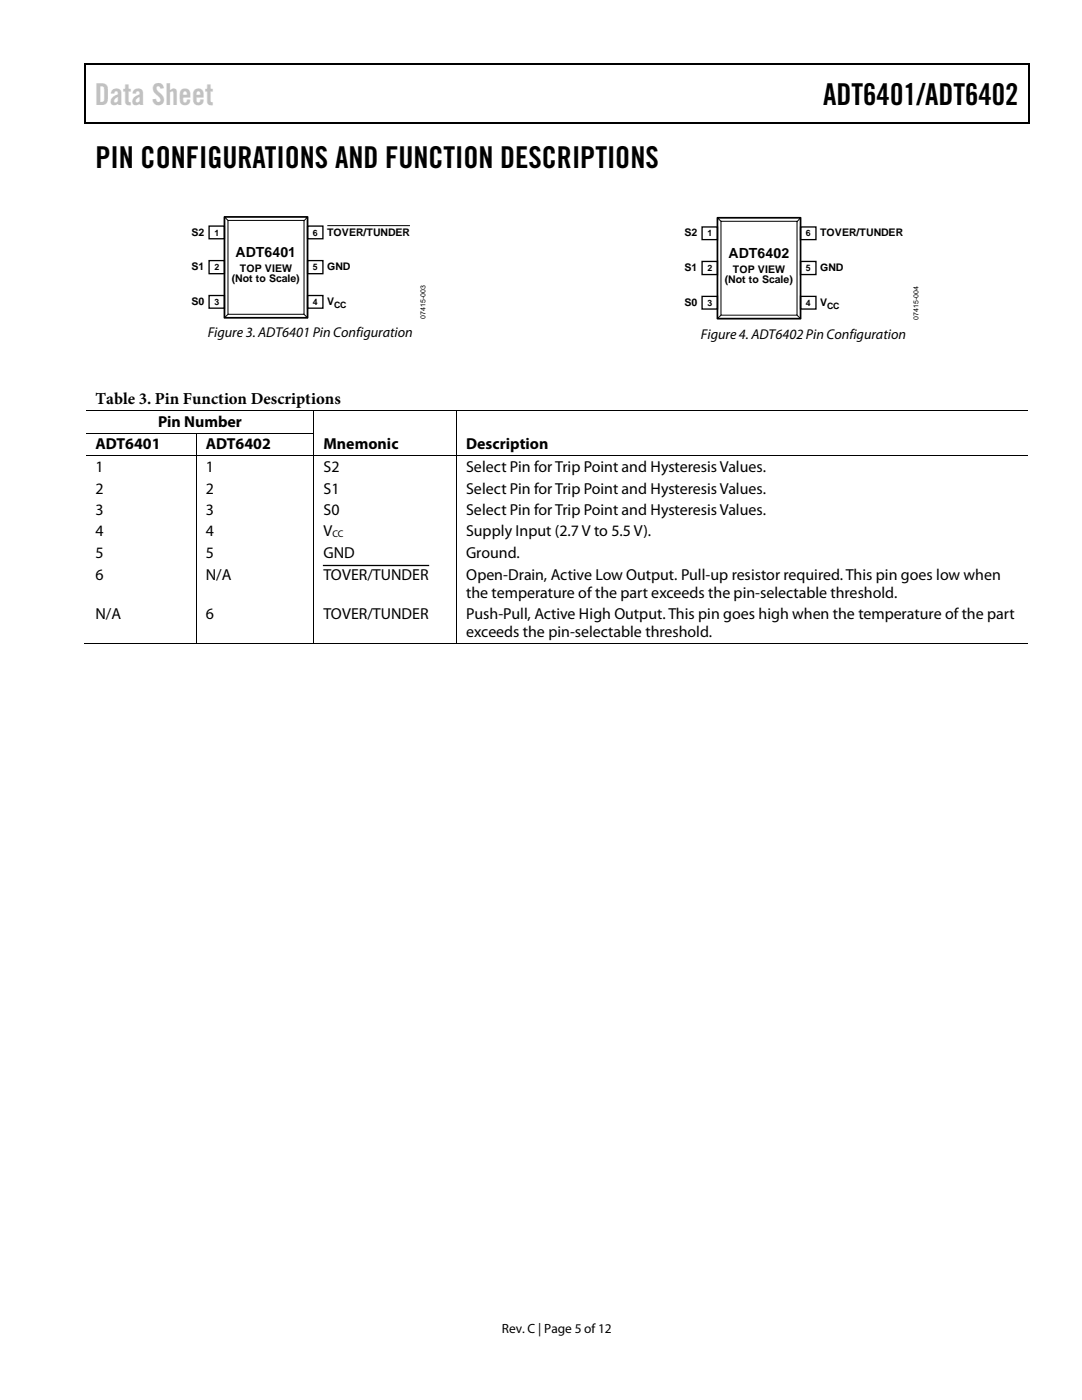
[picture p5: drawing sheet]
<svg xmlns="http://www.w3.org/2000/svg" width="216mm" height="279mm" viewBox="0 0 216 279" stroke-linecap="round" stroke-linejoin="round" font-family="sans-serif">
<defs><g id="words">
<text font-size="6" fill="#c1c1c1" x="18.9" y="20.9">Data Sheet</text>
<g font-size="6">
<text x="164.3" y="20.9">ADT6401/ADT6402</text>
<text x="19" y="33.6">PIN CONFIGURATIONS AND FUNCTION DESCRIPTIONS</text>
</g>
<text font-size="3.3" x="19" y="80.6">Table 3. Pin Function Descriptions</text>
<g font-size="3.2">
<text x="19" y="89.7">ADT6401</text>
<text x="31.5" y="85.2">Pin Number</text>
<text x="41.1" y="89.7">ADT6402</text>
<text x="64.6" y="89.7">Mnemonic</text>
<text x="93" y="89.7">Description</text>
<text x="19" y="94.2">1</text>
<text x="41.1" y="94.2">1</text>
<text x="64.6" y="94.2">S2</text>
<text x="93" y="94.2">Select Pin for Trip Point and Hysteresis Values.</text>
<text x="19" y="98.5">2</text>
<text x="41.1" y="98.5">2</text>
<text x="64.6" y="98.5">S1</text>
<text x="93" y="98.5">Select Pin for Trip Point and Hysteresis Values.</text>
<text x="19" y="102.8">3</text>
<text x="19" y="107.1">4</text>
<text x="41.1" y="102.8">3</text>
<text x="41.1" y="107.1">4</text>
<text x="64.6" y="102.8">S0</text>
<text x="64.6" y="107.1">V</text>
<text x="93" y="107.1">Supply Input (2.7 V to 5.5 V).</text>
<text x="93" y="102.8">Select Pin for Trip Point and Hysteresis Values.</text>
<text x="19" y="111.4">5</text>
<text x="41.1" y="111.4">5</text>
<text x="64.6" y="111.4">GND</text>
<text x="93" y="111.4">Ground.</text>
<text x="19" y="115.7">6</text>
<text x="41.1" y="115.7">N/A</text>
<text x="64.6" y="115.7">TOVER/TUNDER</text>
<text x="93" y="119.3">the temperature of the part exceeds the pin-selectable threshold.</text>
<text x="93" y="115.7">Open-Drain, Active Low Output. Pull-up resistor required.This pin goes low when</text>
<text x="19" y="123.6">N/A</text>
<text x="41.1" y="123.6">6</text>
<text x="64.6" y="123.6">TOVER/TUNDER</text>
<text x="93" y="123.6">Push-Pull, Active High Output. This pin goes high when the temperature of the part</text>
<text x="93" y="127.2">exceeds the pin-selectable threshold.</text>
</g>
<g font-size="2.8">
<text x="47" y="51.3">ADT6401</text>
<text x="145.4" y="51.5">ADT6402</text>
<text x="41.4" y="67.3">Figure 3. ADT6401 Pin Configuration</text>
<text x="139.9" y="67.6">Figure 4. ADT6402 Pin Configuration</text>
</g>
<text font-size="2.7" x="100.2" y="266">Rev. C | Page 5 of12</text>
<g font-size="2.1">
<text x="38.2" y="47">S2</text>
<text x="65.3" y="47">TOVER/TUNDER</text>
<text x="136.6" y="47.2">S2</text>
<text x="163.6" y="47.2">TOVER/TUNDER</text>
<text x="38.2" y="54">S1</text>
<text x="65.3" y="54">GND</text>
<text x="46.2" y="56.4">(Not to Scale)</text>
<text x="47.9" y="54.3">TOP VIEW</text>
<text x="136.6" y="54.1">S1</text>
<text x="144.6" y="56.5">(Not to Scale)</text>
<text x="146.2" y="54.4">TOP VIEW</text>
<text x="163.6" y="54.1">GND</text>
<text x="38.2" y="60.9">S0</text>
<text x="65.3" y="60.9">V</text>
<text x="136.6" y="61.1">S0</text>
<text x="163.6" y="61.1">V</text>
</g>
<text font-size="1.9" x="66.3" y="107.2">CC</text>
<g font-size="1.7">
<text x="42.8" y="47">1</text>
<text x="62.4" y="47">6</text>
<text x="141.1" y="47.2">1</text>
<text x="160.8" y="47.2">6</text>
<text x="42.8" y="53.9">2</text>
<text x="62.4" y="53.9">5</text>
<text x="141.1" y="54.1">2</text>
<text x="160.8" y="54.1">5</text>
<text x="42.8" y="60.9">3</text>
<text x="62.4" y="60.9">4</text>
<text x="66.7" y="61.4">CC</text>
<text x="141.1" y="61.1">3</text>
<text x="160.8" y="61.1">4</text>
<text x="165" y="61.6">CC</text>
</g>
<g font-size="1.4">
<text x="84.9" y="63.6" transform="rotate(-90 84.9 63.6)">07415-003</text>
<text x="183.3" y="63.8" transform="rotate(-90 183.3 63.8)">07415-004</text>
</g>
</g></defs>
<g fill="#000">
<path d="M16.9 12.7h.2v1h-.2zM16.9 12.7h.2v.3h-.2zM82.5 12.7h.3v.3h-.3zM205.1 12.7h.3v1h-.3zM205.1 12.7h.3v.3h-.3zM16.9 24.4h.2v.2h-.2zM82.3 24.4h.2v.2h-.2zM205.1 24.4h.3v.2h-.3zM39.1 86.4h.1v.1h-.1zM39.1 90.9h.1v.2h-.1zM62.6 81.8h.1v.2h-.1zM62.6 86.4h.1v.1h-.1z"/>
<path d="M62.6 90.9h.1v.2h-.1zM91.1 81.8h.1v.2h-.1zM91.1 86.4h.1v.1h-.1zM91.1 90.9h.1v.2h-.1zM39.1 128.3h.1v.2h-.1zM62.6 128.3h.1v.2h-.1zM91.1 128.3h.1v.2h-.1z"/>
</g>
<path d="M17 13.7v10.7M17.1 12.8h65.4M82.8 12.8h122.3M205.2 13.7v10.7M17.1 24.5h188M64.6 112.9h20.9" fill="none" stroke="#000" stroke-width=".25"/>
<path d="M41.7 45.1h3.1v2.5h-3.1zM41.7 52h3.1v2.6h-3.1zM41.7 59h3.1v2.5h-3.1zM61.4 45.1h3v2.5h-3zM61.4 52h3v2.6h-3zM61.4 59h3v2.5h-3zM140.1 45.3h3.1v2.5h-3.1zM140.1 52.2h3.1v2.6h-3.1zM140.1 59.2h3.1v2.5h-3.1zM159.7 45.3h3.1v2.5h-3.1zM159.7 52.2h3.1v2.6h-3.1zM159.7 59.2h3.1v2.5h-3.1z" fill="none" stroke="#000" stroke-width=".26"/>
<path d="M44.8 43.3h16.6v20.1h-16.6zM143.2 43.5h16.5v20.1h-16.5z" fill="none" stroke="#000" stroke-width=".35"/>
<g fill="none" stroke="#000" stroke-width=".2">
<path d="M44.8 43.3l.7 .7M45.5 44h15.2v18.7h-15.2zM61.4 43.3l-.7 .8M65.3 45h16.5M143.2 43.5l.7 .7M143.9 44.2h15.1v18.7h-15.1zM159.7 43.5l-.7 .7M45.5 62.7l-.7 .7M60.7 62.7l.7 .7M143.9 62.9l-.7 .7M159 62.9l.7 .7M17.1 81.9h45.5"/>
<path d="M17.1 86.4h22M17.1 91h22M39.2 86.5v4.4M39.2 91.1v37.2M39.2 86.4h23.4M39.2 91h23.4M62.7 82v4.4M62.7 86.5v4.4M62.7 91.1v37.2M62.7 81.9h28.4M62.7 91h28.4M91.1 82v4.4"/>
<path d="M91.1 86.5v4.4M91.1 91.1v37.2M91.2 81.9h113.9M91.2 91h113.9M16.9 128.4h22.2M39.2 128.4h23.4M62.7 128.4h28.4M91.2 128.4h113.9"/>
</g>
<use href="#words"/>
</svg>
